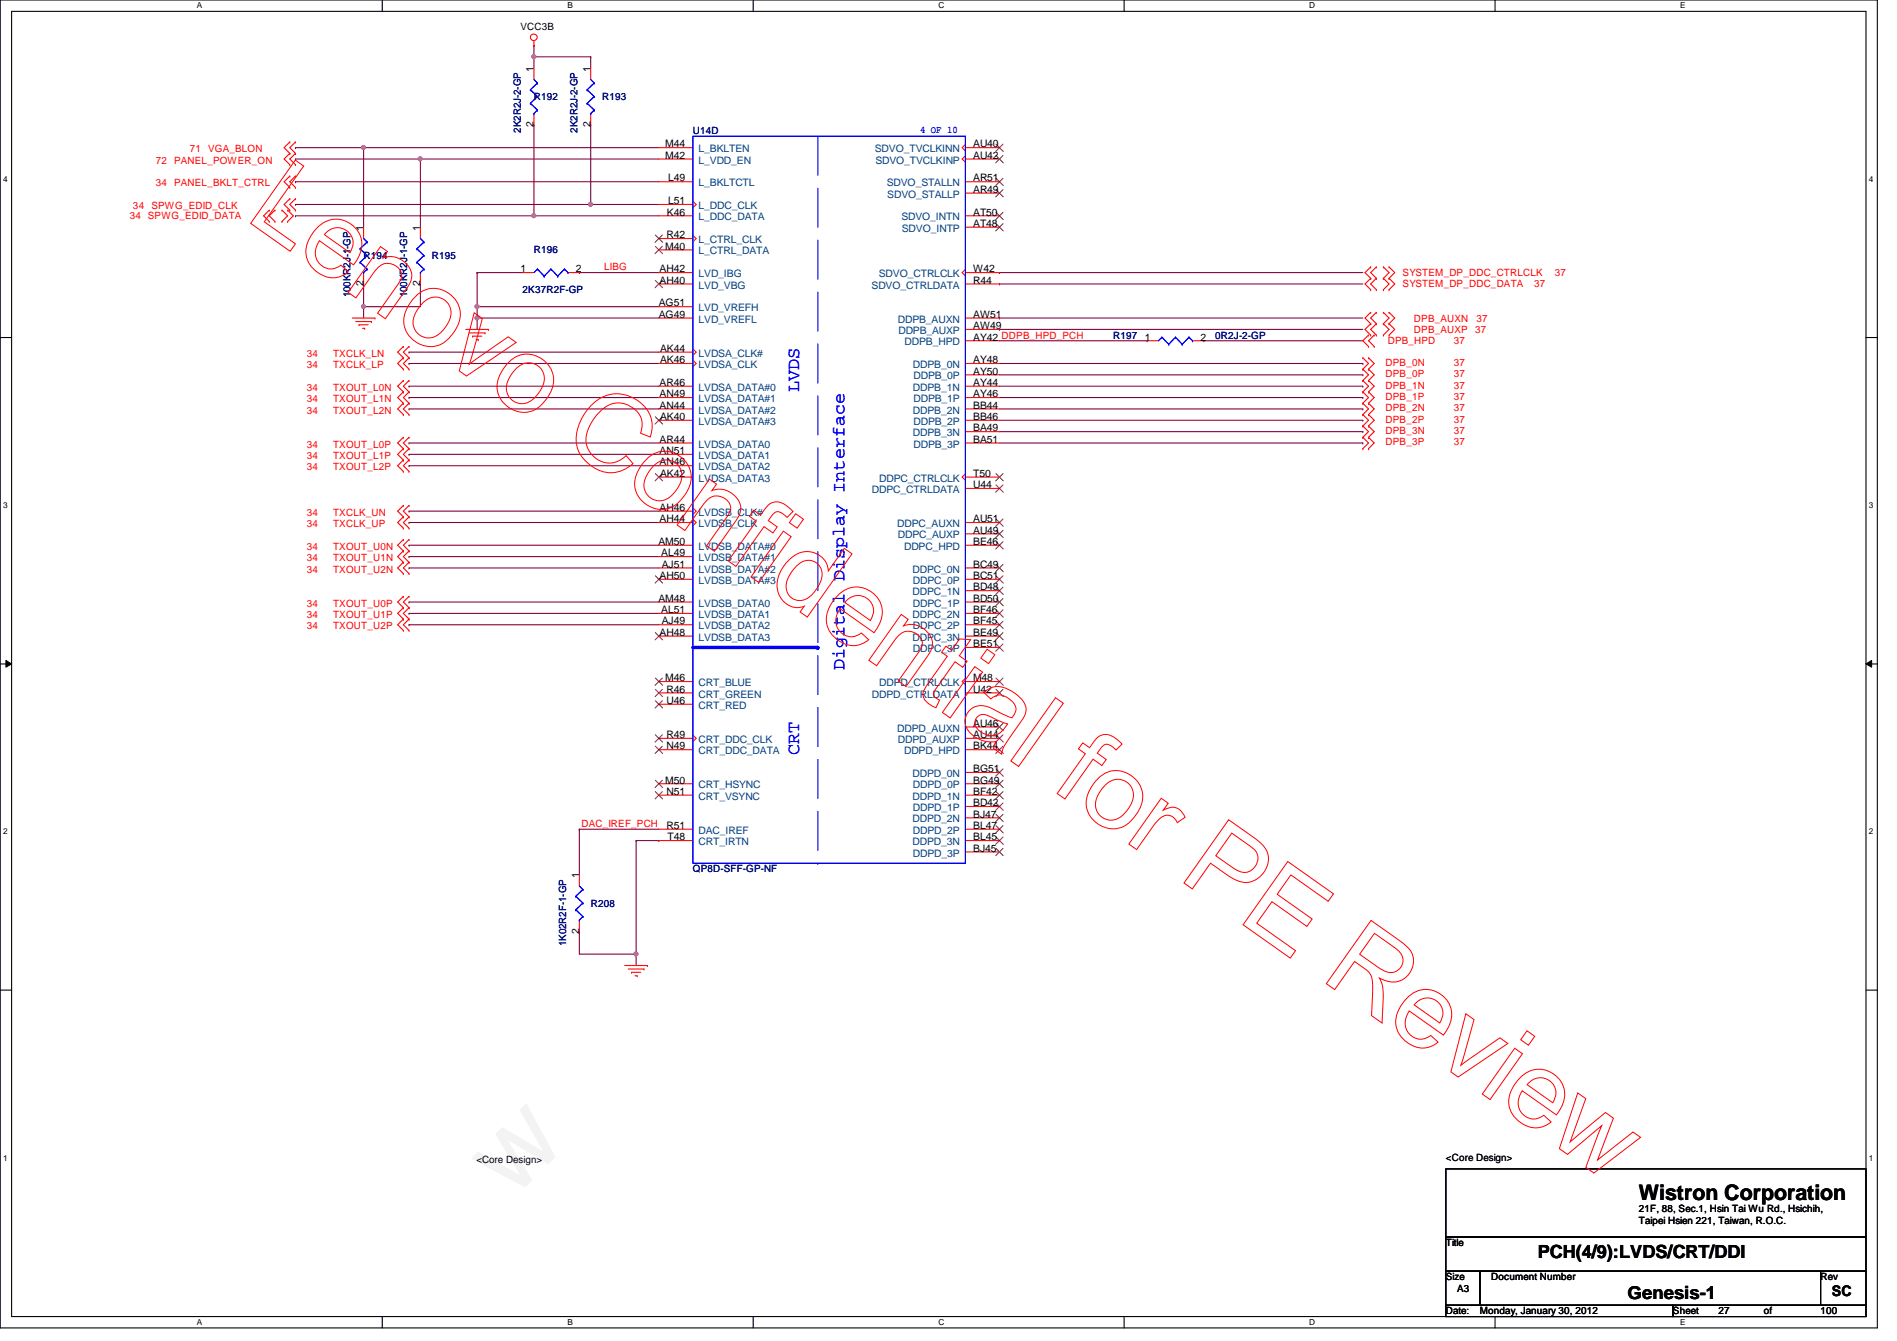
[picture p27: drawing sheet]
<svg xmlns="http://www.w3.org/2000/svg" width="297mm" height="210mm" viewBox="0 0 297 210" stroke-linecap="round" stroke-linejoin="round" font-family="sans-serif">
<defs><g id="words">
<text font-size="3.3" x="256.6" y="187.9">Wistron Corporation</text>
<g font-size="2.8" fill="#00f">
<text x="125.1" y="61.3" transform="rotate(-90 125.1 61.3)">LVDS</text>
<text x="132.2" y="104.9" transform="rotate(-90 132.2 104.9)">Digital Display Interface</text>
<text x="125.1" y="118.2" transform="rotate(-90 125.1 118.2)">CRT</text>
</g>
<g font-size="2.8">
<text x="240.8" y="197">PCH(4/9):LVDS/CRT/DDI</text>
<text x="254.8" y="203.4">Genesis-1</text>
</g>
<text font-size="2.3" x="286.8" y="202.9">SC</text>
<g font-size="1.6">
<text x="81.5" y="4.7">VCC3B</text>
<text x="83.6" y="11.2" transform="rotate(-90 83.6 11.2)">1</text>
<text x="92.5" y="11.2" transform="rotate(-90 92.5 11.2)">1</text>
<text x="83.6" y="19.9" transform="rotate(-90 83.6 19.9)">2</text>
<text x="92.5" y="19.9" transform="rotate(-90 92.5 19.9)">2</text>
<text x="104.2" y="23.1">M44</text>
<text x="152.4" y="23.1">AU40</text>
<text x="104.2" y="24.8">M42</text>
<text x="104.6" y="28.4">L49</text>
<text x="152.4" y="24.8">AU42</text>
<text x="152.4" y="28.4">AR51</text>
<text x="104.4" y="33.7">K46</text>
<text x="104.6" y="32">L51</text>
<text x="152.4" y="30.2">AR49</text>
<text x="152.4" y="35.5">AT48</text>
<text x="152.4" y="33.7">AT50</text>
<text x="56.9" y="36.1" transform="rotate(-90 56.9 36.1)">1</text>
<text x="65.8" y="36.1" transform="rotate(-90 65.8 36.1)">1</text>
<text x="104.2" y="39.1">M40</text>
<text x="104.3" y="37.3">R42</text>
<text x="56.9" y="44.8" transform="rotate(-90 56.9 44.8)">2</text>
<text x="65.8" y="44.8" transform="rotate(-90 65.8 44.8)">2</text>
<text x="81.5" y="42.6">1</text>
<text x="90.2" y="42.6">2</text>
<text x="103.2" y="48">AG51</text>
<text x="103.3" y="42.6">AH42</text>
<text x="103.3" y="44.4">AH40</text>
<text x="152.4" y="42.6">W42</text>
<text x="152.4" y="44.4">R44</text>
<text x="103.2" y="49.7">AG49</text>
<text x="152.4" y="49.7">AW51</text>
<text x="152.4" y="51.5">AW49</text>
<text x="152.4" y="53.3">AY42 DDPB_HPD_PCH</text>
<text x="179.3" y="53.3">1</text>
<text x="188" y="53.3">2</text>
<text x="103.4" y="55.1">AK44</text>
<text x="103.4" y="56.9">AK46</text>
<text x="152.4" y="56.9">AY48</text>
<text x="152.4" y="58.6">AY50</text>
<text x="103.3" y="60.4">AR46</text>
<text x="103.3" y="62.2">AN49</text>
<text x="103.3" y="64">AN44</text>
<text x="103.4" y="65.7">AK40</text>
<text x="152.4" y="60.4">AY44</text>
<text x="152.4" y="64">BB44</text>
<text x="152.4" y="62.2">AY46</text>
<text x="152.4" y="65.7">BB46</text>
<text x="103.3" y="69.3">AR44</text>
<text x="103.3" y="71.1">AN51</text>
<text x="152.4" y="67.5">BA49</text>
<text x="152.4" y="69.3">BA51</text>
<text x="103.3" y="72.9">AN46</text>
<text x="103.4" y="74.6">AK42</text>
<text x="152.4" y="74.6">T50</text>
<text x="152.4" y="76.4">U44</text>
<text x="103.3" y="80">AH46</text>
<text x="103.3" y="81.7">AH44</text>
<text x="152.4" y="81.7">AU51</text>
<text x="152.4" y="83.5">AU49</text>
<text x="103.1" y="85.3">AM50</text>
<text x="103.5" y="87.1">AL49</text>
<text x="103.6" y="88.9">AJ51</text>
<text x="152.4" y="88.9">BC49</text>
<text x="152.4" y="85.3">BE46</text>
<text x="103.1" y="94.2">AM48</text>
<text x="103.3" y="90.6">AH50</text>
<text x="103.5" y="96">AL51</text>
<text x="152.4" y="92.4">BD48</text>
<text x="152.4" y="96">BF46</text>
<text x="152.4" y="94.2">BD50</text>
<text x="152.4" y="90.6">BC51</text>
<text x="103.3" y="99.5">AH48</text>
<text x="103.6" y="97.7">AJ49</text>
<text x="152.4" y="99.5">BE49</text>
<text x="152.4" y="97.7">BF45</text>
<text x="152.4" y="101.3">BE51</text>
<text x="104.2" y="106.6">M46</text>
<text x="152.4" y="106.6">M48</text>
<text x="104.3" y="108.4">R46</text>
<text x="104.3" y="110.2">U46</text>
<text x="152.4" y="108.4">U42</text>
<text x="152.4" y="113.7">AU46</text>
<text x="104.3" y="115.5">R49</text>
<text x="104.3" y="117.3">N49</text>
<text x="152.4" y="115.5">AU44</text>
<text x="152.4" y="117.3">BK44</text>
<text x="104.2" y="122.6">M50</text>
<text x="104.3" y="124.4">N51</text>
<text x="152.4" y="120.9">BG51</text>
<text x="152.4" y="124.4">BF42</text>
<text x="152.4" y="122.6">BG49</text>
<text x="104.3" y="129.8">R51</text>
<text x="104.5" y="131.5">T48</text>
<text x="152.4" y="128">BJ47</text>
<text x="152.4" y="131.5">BL45</text>
<text x="152.4" y="129.8">BL47</text>
<text x="152.4" y="126.2">BD42</text>
<text x="90.7" y="137.5" transform="rotate(-90 90.7 137.5)">1</text>
<text x="152.4" y="133.3">BJ45</text>
<text x="90.7" y="146.1" transform="rotate(-90 90.7 146.1)">2</text>
<text x="74.6" y="182.1">&lt;Core Design&gt;</text>
<text x="226.4" y="181.7">&lt;Core Design&gt;</text>
<text x="256.6" y="189.7">21F, 88, Sec.1, Hsin Tai Wu Rd., Hsichih,</text>
<text x="256.6" y="191.6">Taipei Hsien 221, Taiwan, R.O.C.</text>
<text x="226.4" y="195.1">Title</text>
<text x="226.4" y="200.4">Size</text>
<text x="228.2" y="202.2">A3</text>
<text x="233.5" y="200.4">Document Number</text>
<text x="285.1" y="200.4">Rev</text>
<text x="226.4" y="205.7">Date:</text>
<text x="231.7" y="205.7">Monday, January 30, 2012</text>
<text x="262" y="205.7">Sheet</text>
<text x="269.1" y="205.7">27</text>
<text x="276.2" y="205.7">of</text>
<text x="285.1" y="205.7">100</text>
</g>
<g font-size="1.6" fill="#000080">
<text x="83.6" y="15.7">R192</text>
<text x="94.3" y="15.7">R193</text>
<text x="81.5" y="20.8" transform="rotate(-90 81.5 20.8)">2K2R2J-2-GP</text>
<text x="90.4" y="20.8" transform="rotate(-90 90.4 20.8)">2K2R2J-2-GP</text>
<text x="108.5" y="21">U14D</text>
<text x="56.9" y="40.6">R194</text>
<text x="67.6" y="40.6">R195</text>
<text x="83.6" y="39.7">R196</text>
<text x="54.9" y="46.6" transform="rotate(-90 54.9 46.6)">100KR2J-1-GP</text>
<text x="63.8" y="46.6" transform="rotate(-90 63.8 46.6)">100KR2J-1-GP</text>
<text x="81.8" y="45.9">2K37R2F-GP</text>
<text x="174.3" y="53">R197</text>
<text x="190.3" y="53">0R2J-2-GP</text>
<text x="108.5" y="136.6">QP8D-SFF-GP-NF</text>
<text x="92.5" y="141.9">R208</text>
<text x="88.6" y="148.1" transform="rotate(-90 88.6 148.1)">1K02R2F-1-GP</text>
</g>
<g font-size="1.6" fill="#f00">
<text x="29.7" y="23.8">71</text>
<text x="32.6" y="23.8">VGA_BLON</text>
<text x="24.4" y="29.2">34</text>
<text x="24.4" y="25.6">72</text>
<text x="27.3" y="29.2">PANEL_BKLT_CTRL</text>
<text x="27.3" y="25.6">PANEL_POWER_ON</text>
<text x="20.3" y="34.3">34 SPWG_EDID_DATA</text>
<text x="20.8" y="32.7">34</text>
<text x="23.7" y="32.7">SPWG_EDID_CLK</text>
<text x="94.6" y="42.3">LIBG</text>
<text x="219.6" y="43.2">SYSTEM_DP_DDC_CTRLCLK</text>
<text x="219.6" y="45">SYSTEM_DP_DDC_DATA</text>
<text x="240.2" y="45">37</text>
<text x="243.5" y="43.2">37</text>
<text x="217.3" y="53.9">DPB_HPD</text>
<text x="221.4" y="50.3">DPB_AUXN</text>
<text x="221.4" y="52.1">DPB_AUXP</text>
<text x="227.6" y="53.9">37</text>
<text x="231" y="52.1">37</text>
<text x="231.2" y="50.3">37</text>
<text x="48" y="55.8">34</text>
<text x="48" y="57.6">34</text>
<text x="52.2" y="55.8">TXCLK_LN</text>
<text x="52.2" y="57.6">TXCLK_LP</text>
<text x="217" y="59.1">DPB_0P</text>
<text x="217" y="57.3">DPB_0N</text>
<text x="227.6" y="59.1">37</text>
<text x="227.6" y="57.3">37</text>
<text x="48" y="61.2">34</text>
<text x="48" y="62.9">34</text>
<text x="48" y="64.7">34</text>
<text x="52.2" y="61.2">TXOUT_L0N</text>
<text x="52.2" y="62.9">TXOUT_L1N</text>
<text x="52.2" y="64.7">TXOUT_L2N</text>
<text x="217" y="62.6">DPB_1P</text>
<text x="217" y="60.8">DPB_1N</text>
<text x="217" y="64.4">DPB_2N</text>
<text x="227.6" y="62.6">37</text>
<text x="227.6" y="60.8">37</text>
<text x="227.6" y="64.4">37</text>
<text x="48" y="70.1">34</text>
<text x="48" y="71.8">34</text>
<text x="52.2" y="70.1">TXOUT_L0P</text>
<text x="52.2" y="71.8">TXOUT_L1P</text>
<text x="217" y="69.7">DPB_3P</text>
<text x="217" y="67.9">DPB_3N</text>
<text x="217" y="66.2">DPB_2P</text>
<text x="227.6" y="69.7">37</text>
<text x="227.6" y="67.9">37</text>
<text x="227.6" y="66.2">37</text>
<text x="48" y="73.6">34</text>
<text x="52.2" y="73.6">TXOUT_L2P</text>
<text x="48" y="80.7">34</text>
<text x="48" y="82.5">34</text>
<text x="52.2" y="80.7">TXCLK_UN</text>
<text x="52.2" y="82.5">TXCLK_UP</text>
<text x="48" y="86.1">34</text>
<text x="48" y="87.8">34</text>
<text x="48" y="89.6">34</text>
<text x="52.2" y="86.1">TXOUT_U0N</text>
<text x="52.2" y="87.8">TXOUT_U1N</text>
<text x="52.2" y="89.6">TXOUT_U2N</text>
<text x="48" y="95">34</text>
<text x="52.2" y="95">TXOUT_U0P</text>
<text x="48" y="96.7">34</text>
<text x="48" y="98.5">34</text>
<text x="52.2" y="96.7">TXOUT_U1P</text>
<text x="52.2" y="98.5">TXOUT_U2P</text>
<text x="91.1" y="129.5">DAC_IREF_PCH</text>
</g>
<g font-size="1.6" fill="#004080">
<text x="109.4" y="23.8">L_BKLTEN</text>
<text x="137" y="23.8">SDVO_TVCLKINN</text>
<text x="109.4" y="29.2">L_BKLTCTL</text>
<text x="109.4" y="25.6">L_VDD_EN</text>
<text x="137.1" y="25.6">SDVO_TVCLKINP</text>
<text x="138.9" y="29.2">SDVO_STALLN</text>
<text x="109.4" y="32.7">L_DDC_CLK</text>
<text x="109.4" y="34.5">L_DDC_DATA</text>
<text x="138.9" y="30.9">SDVO_STALLP</text>
<text x="141.1" y="34.5">SDVO_INTN</text>
<text x="109.4" y="38.1">L_CTRL_CLK</text>
<text x="109.4" y="39.8">L_CTRL_DATA</text>
<text x="141.2" y="36.3">SDVO_INTP</text>
<text x="109.4" y="43.4">LVD_IBG</text>
<text x="109.4" y="45.2">LVD_VBG</text>
<text x="136.5" y="45.2">SDVO_CTRLDATA</text>
<text x="137.6" y="43.4">SDVO_CTRLCLK</text>
<text x="109.4" y="48.7">LVD_VREFH</text>
<text x="109.4" y="50.5">LVD_VREFL</text>
<text x="140.6" y="50.5">DDPB_AUXN</text>
<text x="140.7" y="52.3">DDPB_AUXP</text>
<text x="109.4" y="55.8">LVDSA_CLK#</text>
<text x="109.4" y="57.6">LVDSA_CLK</text>
<text x="141.6" y="54.1">DDPB_HPD</text>
<text x="143" y="57.6">DDPB_0N</text>
<text x="143" y="59.4">DDPB_0P</text>
<text x="109.4" y="61.2">LVDSA_DATA#0</text>
<text x="109.4" y="62.9">LVDSA_DATA#1</text>
<text x="109.4" y="64.7">LVDSA_DATA#2</text>
<text x="143" y="61.2">DDPB_1N</text>
<text x="143" y="64.7">DDPB_2N</text>
<text x="143" y="62.9">DDPB_1P</text>
<text x="109.4" y="66.5">LVDSA_DATA#3</text>
<text x="109.4" y="70.1">LVDSA_DATA0</text>
<text x="109.4" y="71.8">LVDSA_DATA1</text>
<text x="143" y="68.3">DDPB_3N</text>
<text x="143" y="66.5">DDPB_2P</text>
<text x="143" y="70.1">DDPB_3P</text>
<text x="109.4" y="73.6">LVDSA_DATA2</text>
<text x="109.4" y="75.4">LVDSA_DATA3</text>
<text x="136.5" y="77.2">DDPC_CTRLDATA</text>
<text x="137.7" y="75.4">DDPC_CTRLCLK</text>
<text x="109.4" y="80.7">LVDSB_CLK#</text>
<text x="109.4" y="82.5">LVDSB_CLK</text>
<text x="140.5" y="82.5">DDPC_AUXN</text>
<text x="109.4" y="86.1">LVDSB_DATA#0</text>
<text x="109.4" y="87.8">LVDSB_DATA#1</text>
<text x="109.4" y="89.6">LVDSB_DATA#2</text>
<text x="140.6" y="84.3">DDPC_AUXP</text>
<text x="141.6" y="86.1">DDPC_HPD</text>
<text x="142.9" y="89.6">DDPC_0N</text>
<text x="109.4" y="91.4">LVDSB_DATA#3</text>
<text x="109.4" y="95">LVDSB_DATA0</text>
<text x="142.9" y="93.2">DDPC_1N</text>
<text x="143" y="95">DDPC_1P</text>
<text x="143" y="91.4">DDPC_0P</text>
<text x="109.4" y="96.7">LVDSB_DATA1</text>
<text x="109.4" y="98.5">LVDSB_DATA2</text>
<text x="109.4" y="100.3">LVDSB_DATA3</text>
<text x="142.9" y="96.7">DDPC_2N</text>
<text x="142.9" y="100.3">DDPC_3N</text>
<text x="143" y="98.5">DDPC_2P</text>
<text x="109.4" y="107.4">CRT_BLUE</text>
<text x="137.7" y="107.4">DDPD_CTRLCLK</text>
<text x="143" y="102.1">DDPC_3P</text>
<text x="109.4" y="109.2">CRT_GREEN</text>
<text x="109.4" y="111">CRT_RED</text>
<text x="136.5" y="109.2">DDPD_CTRLDATA</text>
<text x="109.4" y="116.3">CRT_DDC_CLK</text>
<text x="109.4" y="118.1">CRT_DDC_DATA</text>
<text x="140.5" y="114.5">DDPD_AUXN</text>
<text x="140.6" y="116.3">DDPD_AUXP</text>
<text x="141.6" y="118.1">DDPD_HPD</text>
<text x="109.4" y="123.4">CRT_HSYNC</text>
<text x="109.4" y="125.2">CRT_VSYNC</text>
<text x="142.9" y="121.6">DDPD_0N</text>
<text x="142.9" y="125.2">DDPD_1N</text>
<text x="143" y="123.4">DDPD_0P</text>
<text x="109.4" y="130.5">DAC_IREF</text>
<text x="142.9" y="128.7">DDPD_2N</text>
<text x="143" y="130.5">DDPD_2P</text>
<text x="143" y="127">DDPD_1P</text>
<text x="109.4" y="132.3">CRT_IRTN</text>
<text x="142.9" y="132.3">DDPD_3N</text>
<text x="143" y="134.1">DDPD_3P</text>
</g>
<text font-size="1.6" fill="#00f" x="144.1" y="20.8">4 OF 10</text>
<g font-size="1.3">
<text x="30.8" y="1.3">A</text>
<text x="88.9" y="1.3">B</text>
<text x="146.9" y="1.3">C</text>
<text x="205" y="1.3">D</text>
<text x="263.1" y="1.3">E</text>
<text x=".5" y="28.4">4</text>
<text x="292.6" y="28.4">4</text>
<text x=".5" y="79.5">3</text>
<text x="292.6" y="79.5">3</text>
<text x=".5" y="130.6">2</text>
<text x="292.6" y="130.6">2</text>
<text x=".5" y="181.7">1</text>
<text x="292.6" y="181.7">1</text>
<text x="30.8" y="207.4">A</text>
<text x="88.9" y="207.4">B</text>
<text x="146.9" y="207.4">C</text>
<text x="205" y="207.4">D</text>
<text x="263.1" y="207.4">E</text>
</g>
</g></defs>
<path d="M0 0h294v207.9h-294zM1.8 1.8h290.4v204.3h-290.4z" fill="none" stroke="#000" stroke-width=".17"/>
<g fill="#fff">
<path d="M30.8 .2h.8v1.4h-.8z"/>
<path d="M30.8 206.2h.8v1.4h-.8z"/>
</g>
<path d="M59.9 0v1.8M59.9 206.1v1.8" fill="none" stroke="#000" stroke-width=".17"/>
<g fill="#fff">
<path d="M88.9 .2h.8v1.4h-.8z"/>
<path d="M88.9 206.2h.8v1.4h-.8z"/>
</g>
<path d="M117.9 0v1.8M117.9 206.1v1.8" fill="none" stroke="#000" stroke-width=".17"/>
<g fill="#fff">
<path d="M146.9 .2h.9v1.4h-.9z"/>
<path d="M146.9 206.2h.9v1.4h-.9z"/>
</g>
<path d="M176 0v1.8M176 206.1v1.8" fill="none" stroke="#000" stroke-width=".17"/>
<g fill="#fff">
<path d="M205 .2h.9v1.4h-.9z"/>
<path d="M205 206.2h.9v1.4h-.9z"/>
</g>
<path d="M234.1 0v1.8M234.1 206.1v1.8" fill="none" stroke="#000" stroke-width=".17"/>
<g fill="#fff">
<path d="M263.1 .2h.8v1.4h-.8z"/>
<path d="M263.1 206.2h.8v1.4h-.8z"/>
<path d="M.5 27.3h.7v1.4h-.7z"/>
<path d="M292.6 27.3h.7v1.4h-.7z"/>
<path d="M.5 78.4h.7v1.4h-.7z"/>
<path d="M292.6 78.4h.7v1.4h-.7z"/>
</g>
<path d="M0 52.8h1.8M292.2 52.8h1.8" fill="none" stroke="#000" stroke-width=".17"/>
<g fill="#fff">
<path d="M.5 129.5h.7v1.4h-.7z"/>
<path d="M292.6 129.5h.7v1.4h-.7z"/>
</g>
<path d="M0 103.9h1.8M292.2 103.9h1.8" fill="none" stroke="#000" stroke-width=".17"/>
<path d="M.9 103.4l.9 .5-.9 .5zM292.2 103.9l.9-.5v1z" fill="#000"/>
<path d="M.9 103.4l.9 .5-.9 .5zM292.2 103.9l.9-.5v1z" fill="none" stroke="#000" stroke-width=".16"/>
<g fill="#fff">
<path d="M.5 180.5h.7v1.4h-.7z"/>
<path d="M292.6 180.5h.7v1.4h-.7z"/>
</g>
<path d="M0 155h1.8M292.2 155h1.8" fill="none" stroke="#000" stroke-width=".17"/>
<path d="M90.7 129.8h.1M90.7 129.8h12.5M90.7 129.8v7.1M99.6 149.4h.1M99.6 149.4v1.7" fill="none" stroke="#800040" stroke-width=".17"/>
<circle cx="99.6" cy="149.3" r=".32" fill="#f0f"/>
<circle cx="99.6" cy="149.3" r=".32" fill="none" stroke="#f0f" stroke-width=".17"/>
<g fill="none" stroke="#800040" stroke-width=".17">
<path d="M64 56.9h.1M64 55.1h.1M64 56.9h39.2M64 55.1h39.2M74.7 48h.1M74.7 48h28.5M90.7 42.7h.1M90.7 42.7h12.5M64 60.5h.1M64 62.2h.1M64 64h.1M64 69.3h.1"/>
<path d="M64 71.1h.1M64 72.9h.1M64 60.5h39.2M64 62.2h39.2M64 64h39.2M64 69.3h39.2M64 71.1h39.2M64 72.9h39.2M99.6 131.6h.1M99.6 131.6h3.6M99.6 131.6v17.8M103.2 131.6h.1"/>
<path d="M90.7 145.8h.1M90.7 145.8v3.6"/>
</g>
<circle cx="74.7" cy="48" r=".32" fill="#f0f"/>
<circle cx="74.7" cy="48" r=".32" fill="none" stroke="#f0f" stroke-width=".17"/>
<path d="M74.7 42.7h.1M74.7 49.8h.1M74.7 42.7h7.1M74.7 49.8h28.5" fill="none" stroke="#800040" stroke-width=".17"/>
<circle cx="74.7" cy="49.8" r=".32" fill="#f0f"/>
<circle cx="74.7" cy="49.8" r=".32" fill="none" stroke="#f0f" stroke-width=".17"/>
<path d="M92.5 32h.1M92.5 32h10.7M74.7 48h.1M74.7 49.8h.1M74.7 48v3.6" fill="none" stroke="#800040" stroke-width=".17"/>
<circle cx="92.5" cy="32" r=".32" fill="#f0f"/>
<circle cx="92.5" cy="32" r=".32" fill="none" stroke="#f0f" stroke-width=".17"/>
<path d="M83.6 33.8h.1M83.6 33.8h19.6" fill="none" stroke="#800040" stroke-width=".17"/>
<circle cx="83.6" cy="33.8" r=".32" fill="#f0f"/>
<circle cx="83.6" cy="33.8" r=".32" fill="none" stroke="#f0f" stroke-width=".17"/>
<path d="M83.6 19.6h.1M83.6 19.6v14.2h-37.3M92.5 19.6h.1M92.5 19.6v12.4h-46.2M46.3 32h.1M46.3 33.8h.1M56.9 23.1h.1M56.9 23.1h46.3" fill="none" stroke="#800040" stroke-width=".17"/>
<circle cx="56.9" cy="23.1" r=".32" fill="#f0f"/>
<circle cx="56.9" cy="23.1" r=".32" fill="none" stroke="#f0f" stroke-width=".17"/>
<path d="M65.8 24.9h.1M65.8 24.9h37.4" fill="none" stroke="#800040" stroke-width=".17"/>
<circle cx="65.8" cy="24.9" r=".32" fill="#f0f"/>
<circle cx="65.8" cy="24.9" r=".32" fill="none" stroke="#f0f" stroke-width=".17"/>
<path d="M83.6 8.9h.1M83.6 8.9v1.8" fill="none" stroke="#800040" stroke-width=".17"/>
<circle cx="83.6" cy="8.9" r=".32" fill="#f0f"/>
<circle cx="83.6" cy="8.9" r=".32" fill="none" stroke="#f0f" stroke-width=".17"/>
<g fill="none" stroke="#800040" stroke-width=".17">
<path d="M83.6 8.9h.1M83.6 8.9h8.9M92.5 8.9h.1M92.5 8.9v1.8M46.3 28.4h.1M46.3 23.1h.1M46.3 28.4h56.9M46.3 23.1h10.6M56.9 23.1h.1M56.9 23.1v12.5M65.8 24.9h.1M65.8 24.9v10.7"/>
<path d="M56.9 48h.1M65.8 44.4h.1M65.8 44.4v3.6h-8.9"/>
</g>
<circle cx="56.9" cy="48" r=".32" fill="#f0f"/>
<circle cx="56.9" cy="48" r=".32" fill="none" stroke="#f0f" stroke-width=".17"/>
<g fill="none" stroke="#800040" stroke-width=".17">
<path d="M83.6 7.1h.1M83.6 7.1v1.8M46.3 24.9h.1M46.3 24.9h19.5M56.9 44.4h.1M56.9 48h.1M56.9 44.4v5.4M74.7 42.7h.1M74.7 42.7v5.3M156.5 42.7h.1M156.5 44.4h.1M156.5 49.8h.1"/>
<path d="M156.5 51.6h.1M156.5 42.7h56.9M156.5 44.4h56.9M156.5 49.8h56.9M156.5 51.6h56.9M156.5 56.9h56.9M156.5 58.7h56.9M156.5 53.3h23.1M179.6 53.3h.1M188.5 53.3h.1M188.5 53.3h24.9M213.4 56.9h.1"/>
<path d="M213.4 58.7h.1M156.5 60.5h56.9M156.5 62.2h56.9M156.5 64h56.9M156.5 65.8h56.9M156.5 67.6h56.9M156.5 69.3h56.9M213.4 60.5h.1M213.4 62.2h.1M213.4 64h.1M213.4 65.8h.1M213.4 67.6h.1"/>
<path d="M213.4 69.3h.1M64 85.3h.1M64 87.1h.1M64 88.9h.1M64 94.2h.1M64 96h.1M64 97.8h.1M64 81.8h.1M64 80h.1M64 85.3h39.2M64 87.1h39.2M64 88.9h39.2"/>
<path d="M64 94.2h39.2M64 96h39.2M64 97.8h39.2M64 81.8h39.2M64 80h39.2M90.7 149.4h8.9M99.6 149.4h.1"/>
</g>
<g fill="none" stroke="#f00" stroke-width=".17">
<path d="M83.6 7.1h.1M83.6 6.4v.7M83.6 10.7v1.7M83.6 17.8v1.8M92.5 10.7v1.7M92.5 17.8v1.8M42.2 34.7h.1M42.2 32.9h.1M42.2 32.9l-.9 .9 .9 .9M43 32.9h.1M43 34.7h.1M43 32.9l-.8 .9 .8 .9"/>
<path d="M44.2 34.7h.1M44.2 32.9h.1M44.2 32.9l.8 .9-.8 .9M45 34.7h.1M45 32.9h.1M45 32.9l.9 .9-.9 .9M45.4 31.1h.1M45.4 32.9h.1M45.4 27.6h.1M45.4 29.3h.1M45.4 24h.1M45.4 25.8h.1"/>
<path d="M45.4 22.2h.1M45.4 31.1l-.9 .9 .9 .9M45.4 27.6l-.9 .8 .9 .9M45.4 24l-.9 .9 .9 .9M45.4 22.2l-.9 .9 .9 .9M46.3 31.1h.1M46.3 32.9h.1M46.3 27.6h.1M46.3 29.3h.1M46.3 24h.1M46.3 25.8h.1M46.3 22.2h.1"/>
<path d="M46.3 31.1l-.9 .9 .9 .9M46.3 27.6l-.9 .8 .9 .9M46.3 24l-.9 .9 .9 .9M46.3 22.2l-.9 .9 .9 .9M65.8 35.6v1.7M103.2 28.4h5.3M103.2 23.1h5.3M103.2 37.3h5.3M103.2 39.1h5.3M103.2 32h5.3M103.2 33.8h5.3M103.2 24.9h5.3"/>
<path d="M108.5 36.8l.5 .5-.5 .5M108.5 31.5l.5 .5-.5 .5M151.2 28.4h5.3M151.2 23.1h5.3M151.2 33.8h5.3M151.2 24.9h5.3M151.2 24.4l-.5 .5 .5 .5M151.2 22.6l-.5 .5 .5 .5M151.2 30.2h5.3M151.2 35.6h5.3M55.2 49.8h3.5M55.7 50.3h2.5"/>
<path d="M56.2 50.8h.1M56.2 50.8h1.5M56.8 51.4h.3M57.1 51.4h.1M58.2 50.3h.1M58.7 49.8h.1M63.2 54.2h.1M63.2 56h.1M63.2 57.8h.1M63.2 59.6h.1M63.2 54.2l-.9 .9 .9 .9M63.2 56l-.9 .9 .9 .9"/>
<path d="M63.2 59.6l-.9 .9 .9 .8M64 54.2h.1M64 56h.1M64 57.8h.1M64 59.6h.1M64 54.2l-.8 .9 .8 .9M64 56l-.8 .9 .8 .9M64 59.6l-.8 .9 .8 .8M65.8 42.7v1.7M72.9 51.6h3.6M73.5 52.1h2.4M74 52.6h.1"/>
<path d="M74 52.6h1.4M74.5 53.2h.4M74.9 53.2h.1M75.9 52.1h.1M76.5 51.6h.1M103.2 49.8h5.3M103.2 55.1h5.3M103.2 56.9h5.3M103.2 48h5.3M103.2 42.7h5.3M103.2 44.4h5.3M108.5 54.6l.5 .5-.5 .5"/>
<path d="M108.5 56.4l.5 .5-.5 .5M151.2 51.6h5.3M151.2 49.8h5.3M151.2 56.9h5.3M151.2 58.7h5.3M151.2 42.7h5.3M151.2 44.4h5.3M151.2 42.2l-.5 .5 .5 .5M151.2 53.3h5.3M213.4 59.6h.1M213.4 57.8h.1M213.4 56h.1"/>
<path d="M213.4 57.8l.9 .9-.9 .9M213.4 56l.9 .9-.9 .9M213.4 59.6l.9 .9-.9 .8M214.3 52.5h.1M214.3 54.2h.1M214.3 59.6h.1M214.3 57.8h.1M214.3 56h.1M214.3 52.5l-.9 .8 .9 .9M214.3 57.8l.9 .9-.9 .9M214.3 56l.9 .9-.9 .9M214.3 59.6l.9 .9-.9 .8"/>
<path d="M214.6 43.6h.1M214.6 41.8h.1M214.6 45.3h.1M214.6 50.7h.1M214.6 48.9h.1M214.6 52.5h.1M214.6 41.8l-.9 .9 .9 .9M214.6 43.6l-.9 .8 .9 .9M214.6 48.9l-.9 .9 .9 .9M214.6 50.7l-.9 .9 .9 .9M215.2 54.2h.1M215.2 52.5h.1"/>
<path d="M215.2 52.5l-.9 .8 .9 .9M215.5 43.6h.1M215.5 41.8h.1M215.5 45.3h.1M215.5 50.7h.1M215.5 48.9h.1M215.5 52.5h.1M215.5 41.8l-.9 .9 .9 .9M215.5 43.6l-.9 .8 .9 .9M215.5 48.9l-.9 .9 .9 .9M215.5 50.7l-.9 .9 .9 .9M216.6 41.8h.1"/>
<path d="M216.6 43.6h.1M216.6 45.3h.1M216.6 48.9h.1M216.6 50.7h.1M216.6 52.5h.1M216.6 41.8l.9 .9-.9 .9M216.6 43.6l.9 .8-.9 .9M216.6 48.9l.9 .9-.9 .9M216.6 50.7l.9 .9-.9 .9M217.5 43.6h.1M217.5 41.8h.1M217.5 45.3h.1"/>
<path d="M217.5 50.7h.1M217.5 48.9h.1M217.5 52.5h.1M217.5 41.8l.9 .9-.9 .9M217.5 43.6l.9 .8-.9 .9M217.5 48.9l.9 .9-.9 .9M217.5 50.7l.9 .9-.9 .9M63.2 61.3h.1M63.2 63.1h.1M63.2 64.9h.1M63.2 68.5h.1M63.2 70.2h.1"/>
<path d="M63.2 72h.1M63.2 73.8h.1M63.2 79.1h.1M63.2 61.3l-.9 .9 .9 .9M63.2 63.1l-.9 .9 .9 .9M63.2 68.5l-.9 .8 .9 .9M63.2 70.2l-.9 .9 .9 .9M63.2 72l-.9 .9 .9 .9M63.2 79.1l-.9 .9 .9 .9M64 61.3h.1M64 63.1h.1M64 64.9h.1"/>
<path d="M64 68.5h.1M64 70.2h.1M64 72h.1M64 73.8h.1M64 79.1h.1M64 61.3l-.8 .9 .8 .9M64 63.1l-.8 .9 .8 .9M64 68.5l-.8 .8 .8 .9M64 70.2l-.8 .9 .8 .9M64 72l-.8 .9 .8 .9M64 79.1l-.8 .9 .8 .9M103.2 60.5h5.3"/>
<path d="M103.2 62.2h5.3M103.2 64h5.3M103.2 65.8h5.3M103.2 69.3h5.3M103.2 71.1h5.3M103.2 72.9h5.3M103.2 74.7h5.3M108.5 79.5l.5 .5-.5 .5M151.2 60.5h5.3M151.2 62.2h5.3M151.2 64h5.3M151.2 65.8h5.3"/>
<path d="M151.2 69.3h5.3M151.2 74.7h5.3M151.2 67.6h5.3M151.2 74.2l-.5 .5 .5 .5M151.2 76.5h5.3M213.4 70.2h.1M213.4 68.5h.1M213.4 66.7h.1M213.4 63.1h.1M213.4 61.3h.1M213.4 64.9h.1M213.4 68.5l.9 .8-.9 .9"/>
<path d="M213.4 66.7l.9 .9-.9 .9M213.4 61.3l.9 .9-.9 .9M213.4 64.9l.9 .9-.9 .9M213.4 63.1l.9 .9-.9 .9M214.3 70.2h.1M214.3 68.5h.1M214.3 66.7h.1M214.3 63.1h.1M214.3 61.3h.1M214.3 64.9h.1M214.3 68.5l.9 .8-.9 .9M214.3 66.7l.9 .9-.9 .9"/>
<path d="M214.3 61.3l.9 .9-.9 .9M214.3 64.9l.9 .9-.9 .9M214.3 63.1l.9 .9-.9 .9M63.2 80.9h.1M63.2 82.7h.1M63.2 84.5h.1M63.2 86.2h.1M63.2 88h.1M63.2 89.8h.1M63.2 93.3h.1M63.2 95.1h.1M63.2 96.9h.1"/>
<path d="M63.2 98.7h.1M63.2 80.9l-.9 .9 .9 .9M63.2 84.5l-.9 .8 .9 .9M63.2 86.2l-.9 .9 .9 .9M63.2 88l-.9 .9 .9 .9M63.2 93.3l-.9 .9 .9 .9M63.2 95.1l-.9 .9 .9 .9M63.2 96.9l-.9 .9 .9 .9M64 80.9h.1M64 82.7h.1M64 84.5h.1M64 86.2h.1"/>
<path d="M64 88h.1M64 89.8h.1M64 93.3h.1M64 95.1h.1M64 96.9h.1M64 98.7h.1M64 80.9l-.8 .9 .8 .9M64 84.5l-.8 .8 .8 .9M64 86.2l-.8 .9 .8 .9M64 88l-.8 .9 .8 .9M64 93.3l-.8 .9 .8 .9M64 95.1l-.8 .9 .8 .9"/>
<path d="M64 96.9l-.8 .9 .8 .9M103.2 80h5.3M103.2 81.8h5.3M103.2 85.3h5.3M103.2 87.1h5.3M103.2 88.9h5.3M103.2 90.7h5.3M103.2 94.2h5.3M103.2 96h5.3M103.2 99.6h5.3M103.2 97.8h5.3M108.5 81.3l.5 .5-.5 .5"/>
<path d="M151.2 81.8h5.3M151.2 85.3h5.3M151.2 88.9h5.3M151.2 90.7h5.3M151.2 94.2h5.3M151.2 92.5h5.3M151.2 96h5.3M151.2 99.6h5.3M151.2 97.8h5.3M151.2 83.6h5.3M103.2 106.7h5.3M103.2 115.6h5.3"/>
<path d="M103.2 117.3h5.3M103.2 108.5h5.3M103.2 110.2h5.3M108.5 115.1l.5 .5-.5 .5M151.2 101.3h5.3M151.2 106.7h5.3M151.2 115.6h5.3M151.2 117.3h5.3M151.2 108.5h5.3M151.2 106.2l-.5 .5 .5 .5M151.2 113.8h5.3M103.2 131.6h5.3"/>
<path d="M103.2 124.5h5.3M103.2 129.8h5.3M103.2 122.7h5.3M151.2 128h5.3M151.2 131.6h5.3M151.2 120.9h5.3M151.2 124.5h5.3M151.2 129.8h5.3M151.2 133.3h5.3M151.2 122.7h5.3M151.2 126.2h5.3M97.8 151.1h3.6"/>
<path d="M98.4 151.7h2.4M98.9 152.2h.1M98.9 152.2h1.4M99.4 152.7h.4M99.8 152.7h.1M100.8 151.7h.1M101.4 151.1h.1"/>
<circle cx="83.6" cy="5.8" r=".52"/>
</g>
<path d="M226.4 183h65.8v10.6h-65.8zM226.4 193.6h65.8v5.4h-65.8zM226.4 199h5.3v5.3h-5.3zM231.7 199h53.4v5.3h-53.4zM285.1 199h7.1v5.3h-7.1zM226.4 204.3h35.6v1.8h-35.6zM262 204.3h30.2v1.8h-30.2z" fill="none" stroke="#000" stroke-width=".17"/>
<g fill="none" stroke="#00f" stroke-width=".17">
<path d="M83.1 14.1h.1M83.1 16.2h.1M83.1 14.1l1.1 1M83.1 16.2l1.1 1M83.6 17.8h.1M83.6 12.4l.6 .6M84.2 13h.1M84.2 15.1h.1M84.2 17.2h.1M84.2 13l-1.1 1.1M84.2 15.1l-1.1 1.1M84.2 17.2l-.6 .6"/>
<path d="M91.9 14.1h.1M91.9 16.2h.1M91.9 14.1l1.1 1M91.9 16.2l1.1 1M92.5 17.8h.1M92.5 12.4l.5 .6M93 13h.1M93 15.1h.1M93 17.2h.1M93 13l-1.1 1.1M93 15.1l-1.1 1.1M93 17.2l-.5 .6"/>
<path d="M65.3 38.9h.1M65.3 38.9l1.1 1.1M65.8 37.3l.6 .6M66.4 37.9h.1M66.4 37.9l-1.1 1M65.3 41.1h.1M65.3 41.1l1.1 1M65.8 42.7h.1M66.4 40h.1M66.4 42.1h.1M66.4 40l-1.1 1.1M66.4 42.1l-.6 .6"/>
</g>
<g fill="none" stroke="#804000" stroke-width=".16">
<path d="M102.6 36.8l1.2 1.1M102.6 38.6l1.2 1.1M103.7 36.8l-1.1 1.1M103.7 38.6l-1.1 1.1M156 24.3l1.1 1.2M156 22.6l1.1 1.1M156 29.7l1.1 1.1M156 27.9l1.1 1.1M156 35l1.1 1.2M156 33.2l1.1 1.2M157.1 24.3l-1.2 1.2M157.1 22.6l-1.2 1.1"/>
<path d="M157.1 29.7l-1.2 1.1M157.1 27.9l-1.2 1.1M157.1 35l-1.2 1.2M157.1 33.2l-1.2 1.2M102.6 43.9l1.2 1.1M103.7 43.9l-1.1 1.1M102.6 65.2l1.2 1.2M102.6 74.1l1.2 1.2M103.7 65.2l-1.1 1.2M103.7 74.1l-1.1 1.2M156 74.1l1.1 1.2M156 75.9l1.1 1.1"/>
<path d="M157.1 74.1l-1.2 1.2M157.1 75.9l-1.2 1.1M102.6 90.1l1.2 1.2M102.6 99l1.2 1.2M103.7 90.1l-1.1 1.2M103.7 99l-1.1 1.2M156 88.3l1.1 1.2M156 91.9l1.1 1.1M156 95.5l1.1 1.1M156 99l1.1 1.2M156 93.7l1.1 1.1M156 90.1l1.1 1.2"/>
<path d="M156 97.2l1.1 1.2M156 81.2l1.1 1.2M156 83l1.1 1.2M156 84.8l1.1 1.1M157.1 88.3l-1.2 1.2M157.1 91.9l-1.2 1.1M157.1 95.5l-1.2 1.1M157.1 99l-1.2 1.2M157.1 93.7l-1.2 1.1M157.1 90.1l-1.2 1.2M157.1 97.2l-1.2 1.2M157.1 81.2l-1.2 1.2"/>
<path d="M157.1 83l-1.2 1.2M157.1 84.8l-1.2 1.1M102.6 106.1l1.2 1.2M102.6 115l1.2 1.2M102.6 116.8l1.2 1.1M102.6 107.9l1.2 1.2M102.6 109.7l1.2 1.1M103.7 106.1l-1.1 1.2M103.7 115l-1.1 1.2M103.7 116.8l-1.1 1.1M103.7 107.9l-1.1 1.2M103.7 109.7l-1.1 1.1"/>
<path d="M156 100.8l1.1 1.1M156 106.1l1.1 1.2M156 107.9l1.1 1.2M156 113.2l1.1 1.2M156 115l1.1 1.2M156 116.8l1.1 1.1M157.1 100.8l-1.2 1.1M157.1 106.1l-1.2 1.2M157.1 107.9l-1.2 1.2M157.1 113.2l-1.2 1.2M157.1 115l-1.2 1.2M157.1 116.8l-1.2 1.1"/>
<path d="M102.6 122.1l1.2 1.2M102.6 123.9l1.2 1.2M103.7 122.1l-1.1 1.2M103.7 123.9l-1.1 1.2M156 127.5l1.1 1.1M156 131l1.1 1.2M156 120.4l1.1 1.1M156 123.9l1.1 1.2M156 129.2l1.1 1.2M156 132.8l1.1 1.1M156 122.1l1.1 1.2M156 125.7l1.1 1.1"/>
<path d="M157.1 127.5l-1.2 1.1M157.1 131l-1.2 1.2M157.1 120.4l-1.2 1.1M157.1 123.9l-1.2 1.2M157.1 129.2l-1.2 1.2M157.1 132.8l-1.2 1.1M157.1 122.1l-1.2 1.2M157.1 125.7l-1.2 1.1"/>
</g>
<path d="M128.1 21.3v113.8M128.1 135.1h.1" fill="none" stroke="#fff" stroke-width=".16" stroke-dasharray="6.1 2"/>
<path d="M128.1 21.3v113.8M128.1 135.1h.1" fill="none" stroke="#00f" stroke-width=".16" stroke-dasharray="6.1 2"/>
<path d="M108.5 101.3h19.6" fill="none" stroke="#00f" stroke-width=".51"/>
<circle cx="128.1" cy="101.3" r=".25" fill="#00f"/>
<path d="M108.5 21.3h42.7v113.8h-42.7z" fill="none" stroke="#00f" stroke-width=".17"/>
<path d="M128.1 21.3v113.8M128.1 135.1h.1" fill="none" stroke="#fff" stroke-width=".16" stroke-dasharray="6.1 2"/>
<path d="M128.1 21.3v113.8M128.1 135.1h.1" fill="none" stroke="#00f" stroke-width=".16" stroke-dasharray="6.1 2"/>
<path d="M108.5 101.3h19.6" fill="none" stroke="#00f" stroke-width=".51"/>
<circle cx="128.1" cy="101.3" r=".25" fill="#00f"/>
<g fill="none" stroke="#00f" stroke-width=".17">
<path d="M56.4 38.9h.1M56.4 38.9l1.1 1.1M56.9 37.3l.6 .6M57.5 37.9h.1M57.5 37.9l-1.1 1M108.5 21.3h42.7v113.8h-42.7zM56.4 41.1h.1M56.4 41.1l1.1 1M56.9 42.7h.1M57.5 40h.1M57.5 42.1h.1M57.5 40l-1.1 1.1"/>
<path d="M57.5 42.1l-.6 .6M84.2 42.1h.1M84.2 42.1l-.6 .6M84.2 42.1l1 1.1M85.2 43.2h.1M86.3 42.1h.1M86.3 42.1l-1.1 1.1M86.3 42.1l1 1.1M87.3 43.2h.1M88.4 42.1h.1M88.4 42.1l-1.1 1.1M88.4 42.1l.5 .6"/>
<path d="M88.9 42.7h.1M181.9 52.8h.1M181.9 52.8l-.5 .5M181.9 52.8l1.1 1.1M183 53.9h.1M184.1 52.8h.1M184.1 52.8l-1.1 1.1M184.1 52.8l1 1.1M185.1 53.9h.1M186.2 52.8h.1M186.2 52.8l-1.1 1.1M186.2 52.8l.5 .5"/>
<path d="M186.7 53.3h.1M90.7 138.7l.6 .5M91.3 139.2h.1M91.3 139.2l-1.1 1.1M90.2 140.3h.1M90.2 142.4h.1M90.2 140.3l1.1 1.1M90.2 142.4l1.1 1.1M90.7 144h.1M91.3 141.4h.1M91.3 143.5h.1M91.3 141.4l-1.1 1"/>
<path d="M91.3 143.5l-.6 .5"/>
</g>
<path d="M56.9 35.6v1.7M56.9 42.7v1.7M81.8 42.7h1.8M88.9 42.7h1.8M179.6 53.3h1.8M186.7 53.3h1.8M90.7 136.9v1.8M90.7 144v1.8" fill="none" stroke="#f00" stroke-width=".17"/>
<circle cx="99.6" cy="149.3" r=".32" fill="#f0f"/>
<circle cx="99.6" cy="149.3" r=".32" fill="none" stroke="#f0f" stroke-width=".17"/>
<circle cx="74.7" cy="48" r=".32" fill="#f0f"/>
<circle cx="74.7" cy="48" r=".32" fill="none" stroke="#f0f" stroke-width=".17"/>
<circle cx="74.7" cy="49.8" r=".32" fill="#f0f"/>
<circle cx="74.7" cy="49.8" r=".32" fill="none" stroke="#f0f" stroke-width=".17"/>
<circle cx="92.5" cy="32" r=".32" fill="#f0f"/>
<circle cx="92.5" cy="32" r=".32" fill="none" stroke="#f0f" stroke-width=".17"/>
<circle cx="83.6" cy="33.8" r=".32" fill="#f0f"/>
<circle cx="83.6" cy="33.8" r=".32" fill="none" stroke="#f0f" stroke-width=".17"/>
<circle cx="56.9" cy="23.1" r=".32" fill="#f0f"/>
<circle cx="56.9" cy="23.1" r=".32" fill="none" stroke="#f0f" stroke-width=".17"/>
<circle cx="65.8" cy="24.9" r=".32" fill="#f0f"/>
<circle cx="65.8" cy="24.9" r=".32" fill="none" stroke="#f0f" stroke-width=".17"/>
<circle cx="83.6" cy="8.9" r=".32" fill="#f0f"/>
<circle cx="83.6" cy="8.9" r=".32" fill="none" stroke="#f0f" stroke-width=".17"/>
<circle cx="56.9" cy="48" r=".32" fill="#f0f"/>
<circle cx="56.9" cy="48" r=".32" fill="none" stroke="#f0f" stroke-width=".17"/>
<g fill="none" stroke="#f00" stroke-width=".16">
<path d="M46.2 25.1l1.4 .9-6.2 8.7 4.9 3.5-.9 1.1-6.2-4.3zM49.8 35.5a4 4 0 0 1 5.4-.2 4 4 0 0 1 .7 5.3l-.5 .9-5.4-3.8a2.7 2.7 0 0 0 1.5 4.4h.3a2.86 2.86 0 0 0 1.6-.6l1.1 1.1a3.8 3.8 0 0 1-5.2-.3 4 4 0 0 1-.4-5.8zM51.1 36.4a2.44 2.44 0 0 1 3.3-.2 2.44 2.44 0 0 1 .4 3.4l-4-2.9zM59.6 38.6l1.1 .8-.7 1a3.4 3.4 0 0 1 4.5 3l-.2 .6-.4 .7-3.6 5.2-1.2-.9 3.1-4.3a1.9 1.9 0 0 0 .4-2.4 2.25 2.25 0 0 0-3.7-.1l-3.2 4.4-1.2-.8zM65.1 46.3a4.1 4.1 0 0 1 5.7 0 4.1 4.1 0 0 1 .3 5.7 4.1 4.1 0 0 1-5.1 2 4.1 4.1 0 0 1-2.7-4.7l.7-1.5zM66.3 47.3a2.5 2.5 0 0 1 3.3-.3 2.5 2.5 0 0 1 .7 3.2 3.9 3.9 0 0 1-3.2 2.7 2.56 2.56 0 0 1-2.3-1.5 2.56 2.56 0 0 1 .4-2.7zM74.3 49l1.2 .9-2 7.1 6.1-4.3 1.2 .9-7.8 5.3-1.1-.8zM79.7 56.6a4.1 4.1 0 0 1 5.7 0 4.1 4.1 0 0 1 .3 5.7 4.1 4.1 0 0 1-5 2 4.1 4.1 0 0 1-2.8-4.7l.7-1.5zM81 57.6a2.5 2.5 0 0 1 3.2-.3 2.5 2.5 0 0 1 .7 3.2 3.9 3.9 0 0 1-3.2 2.7 2.56 2.56 0 0 1-2.2-1.5 2.56 2.56 0 0 1 .3-2.7zM92.5 63.6a5.5 5.5 0 0 1 5.7-1.7 5.5 5.5 0 0 1 3.9 4.4v1.1l-.3 1-1.5-.6a3.3 3.3 0 0 0-2.1-4.4 3.8 3.8 0 0 0-4.5 1.3 5.7 5.7 0 0 0-1.8 5.1 3.6 3.6 0 0 0 6.1 1.5l1.1 1.3a5.1 5.1 0 0 1-7.4-.4 5.2 5.2 0 0 1-.8-6.2l.8-1.5zM101.3 71.8a4.1 4.1 0 0 1 5.6 0 4.1 4.1 0 0 1 .3 5.7 4.1 4.1 0 0 1-5 2 4.1 4.1 0 0 1-2.7-4.7l.6-1.5zM102.5 72.8a2.5 2.5 0 0 1 3.3-.3 2.5 2.5 0 0 1 .7 3.2 3.9 3.9 0 0 1-3.3 2.7 2.56 2.56 0 0 1-2.2-1.5 2.56 2.56 0 0 1 .4-2.7z"/>
<path d="M111.1 75l1.1 .8-.7 1a3.4 3.4 0 0 1 4.5 3l-.1 .6-.4 .8-3.6 5.1-1.3-.9 3.1-4.3a1.9 1.9 0 0 0 .5-2.4 2.25 2.25 0 0 0-3.8-.1l-3.2 4.4-1.2-.8zM118 79.9l1.1 .7 .5-.7a2.24 2.24 0 0 1 3.8-.6l.8 .8-1 .9a1.79 1.79 0 0 0-1.8-.8l-.4 .3-.7 1 1.4 1-.7 .9-1.4-1-4.4 6.3-1.2-.9 4.4-6.2-1-.8zM122.7 83.1l1.2 .9-5.1 7.2-1.2-.9zM123.4 87.8a3.6 3.6 0 0 1 6 .3l.3 1.3 2.5-3.6 1.2 .9-7 9.9-1.1-.8 .6-.9a3.3 3.3 0 0 1-4.2-3.5 5.7 5.7 0 0 1 1.7-3.6zM124.6 80.4l1.2 .9-1 1.4-1.2-.9zM124.8 88.5a2.23 2.23 0 0 1 2.9-.5 2.23 2.23 0 0 1 .9 2.8 4.8 4.8 0 0 1-3 3.2 2.26 2.26 0 0 1-2.2-1.1 2.26 2.26 0 0 1 0-2.4l.6-1zM131.3 93.1a4 4 0 0 1 5.4-.2 4 4 0 0 1 .7 5.3l-.5 .8-5.4-3.7a2.7 2.7 0 0 0 1.4 4.3l.4 .1a2.85 2.85 0 0 0 1.6-.6l1.1 1a3.8 3.8 0 0 1-5.2-.3 4 4 0 0 1-.4-5.7zM132.6 94a2.44 2.44 0 0 1 3.3-.2 2.44 2.44 0 0 1 .4 3.3l-4-2.8zM141.1 96.2l1.1 .7-.7 1.1a3.4 3.4 0 0 1 4.5 3l-.1 .5-.4 .8-3.6 5.2-1.2-.9 3-4.4a1.9 1.9 0 0 0 .5-2.3 2.25 2.25 0 0 0-3.8-.1l-3.1 4.4-1.3-.9zM148.1 101.2l.9 .6 1.3-1.8 1.7 .1-1.8 2.5 1.2 .9-.6 1-1.3-.9-2.9 4.2a.9 .9 0 0 0-.3 1.2l.8 .6-.6 1.2a2.87 2.87 0 0 1-2-2.1l.1-.5 .5-.9 3.2-4.6-.9-.6zM152.6 104.3l1.2 .9-5 7.2-1.2-.9zM153.1 112.2a1.6 1.6 0 0 1 2 0l1.4 .7 1.3 .4a2.91 2.91 0 0 1-2.5 1.8 2.78 2.78 0 0 1-2.6-1.8l.1-.7z"/>
<path d="M154.1 108.4a3.2 3.2 0 0 1 4.4-.2 3.7 3.7 0 0 1 2.2 2.8l-.3 1.2-1.8 2.6a6.9 6.9 0 0 0-1.8 3.3l-1.2-.9 .4-1.1a4.4 4.4 0 0 1-4.8-2.7 2.57 2.57 0 0 1 1-2.5 2.57 2.57 0 0 1 2.8-.1l3.4 1.6a1.66 1.66 0 0 0-.1-2.8 2.15 2.15 0 0 0-2.5-.7l-.7 .5zM154.6 101.6l1.2 .9-1 1.4-1.2-.9zM165.3 109.2l1.2 .9-7 9.9-1.2-.9zM169.5 116.3l1.1 .7 .5-.7a2.24 2.24 0 0 1 3.8-.6l.8 .8-.9 .9a1.79 1.79 0 0 0-1.9-.8l-.4 .3-.7 1 1.4 1-.7 .9-1.3-1-4.4 6.3-1.3-.9 4.4-6.2-1-.8zM172 121.8a4.1 4.1 0 0 1 5.6 0 4.1 4.1 0 0 1 .3 5.6 4.1 4.1 0 0 1-5 2.1 4.1 4.1 0 0 1-2.7-4.7l.6-1.5zM173.2 122.8a2.5 2.5 0 0 1 3.3-.3 2.5 2.5 0 0 1 .7 3.2 3.9 3.9 0 0 1-3.3 2.7 2.56 2.56 0 0 1-2.2-1.5 2.56 2.56 0 0 1 .4-2.7zM181.8 125l1.1 .7-.7 1.1a2.13 2.13 0 0 1 3.4 1.1l-1.3 .9a1.63 1.63 0 0 0-2.8-.6l-.9 1-2.6 3.8-1.2-.9zM192.4 128.3l3.7 2.7a5.1 5.1 0 0 1 2.5 3.1 3.8 3.8 0 0 1-3.9 4l-1-.3a18.8 18.8 0 0 1-4.2-2.7l-2.8 4-1.3-.9zM192.9 130.4l2.5 1.8a2.55 2.55 0 0 1 1.6 2.1 2.19 2.19 0 0 1-1.3 2 2.19 2.19 0 0 1-2.3-.3l-3-2.1zM201.6 134.9l7.2 5-.8 1.2-5.9-4.2-2.1 3.1 5.5 3.8-.9 1.2-5.4-3.9-2.4 3.4 6.1 4.3-.9 1.2-7.4-5.2zM214.7 144.1l4.4 3.1a4.1 4.1 0 0 1 2.2 3.2 3.3 3.3 0 0 1-4.8 2.9l-.5-.2a5.5 5.5 0 0 1 .6 3.1l-.2 3.9-1.6-1.1 .1-4.4a3 3 0 0 0-1.3-3l-1.5-1.1-3.1 4.4-1.3-.9zM215.2 146.1l3.1 2.2a2.31 2.31 0 0 1 1.4 2.3 1.99 1.99 0 0 1-3.2 1.3l-3.6-2.5z"/>
<path d="M220.5 156.1a4 4 0 0 1 5.4-.3 4 4 0 0 1 .7 5.4l-.6 .8-5.3-3.8a2.7 2.7 0 0 0 1.4 4.4l.4 .1a2.85 2.85 0 0 0 1.5-.6l1.2 1a3.8 3.8 0 0 1-5.3-.3 4 4 0 0 1-.3-5.7zM221.7 157a2.44 2.44 0 0 1 3.4-.2 2.44 2.44 0 0 1 .3 3.3l-4-2.8zM229.5 158.7l1.3 .9-2 7.1 6.1-4.2 1.2 .8-7.8 5.3-1.1-.8zM237.2 164.1l1.2 .8-5.1 7.2-1.2-.8zM238.2 168.6a4 4 0 0 1 5.4-.3 4 4 0 0 1 .7 5.4l-.6 .8-5.3-3.8a2.7 2.7 0 0 0 1.4 4.4l.4 .1a2.86 2.86 0 0 0 1.5-.6l1.2 1a3.8 3.8 0 0 1-5.3-.3 4 4 0 0 1-.3-5.7zM239.1 161.4l1.2 .8-1 1.4-1.2-.9zM239.4 169.5a2.44 2.44 0 0 1 3.4-.2 2.44 2.44 0 0 1 .3 3.3l-4-2.8zM247 171.1l1.3 .9-2.4 6.7 5.5-4.6 1.2 .9-2.4 6.6 5.5-4.4 1.2 .8-7.3 5.6-1.3-.9 2.5-6.5-5.4 4.5-1.2-.9z"/>
</g>
<use href="#words"/>
</svg>
